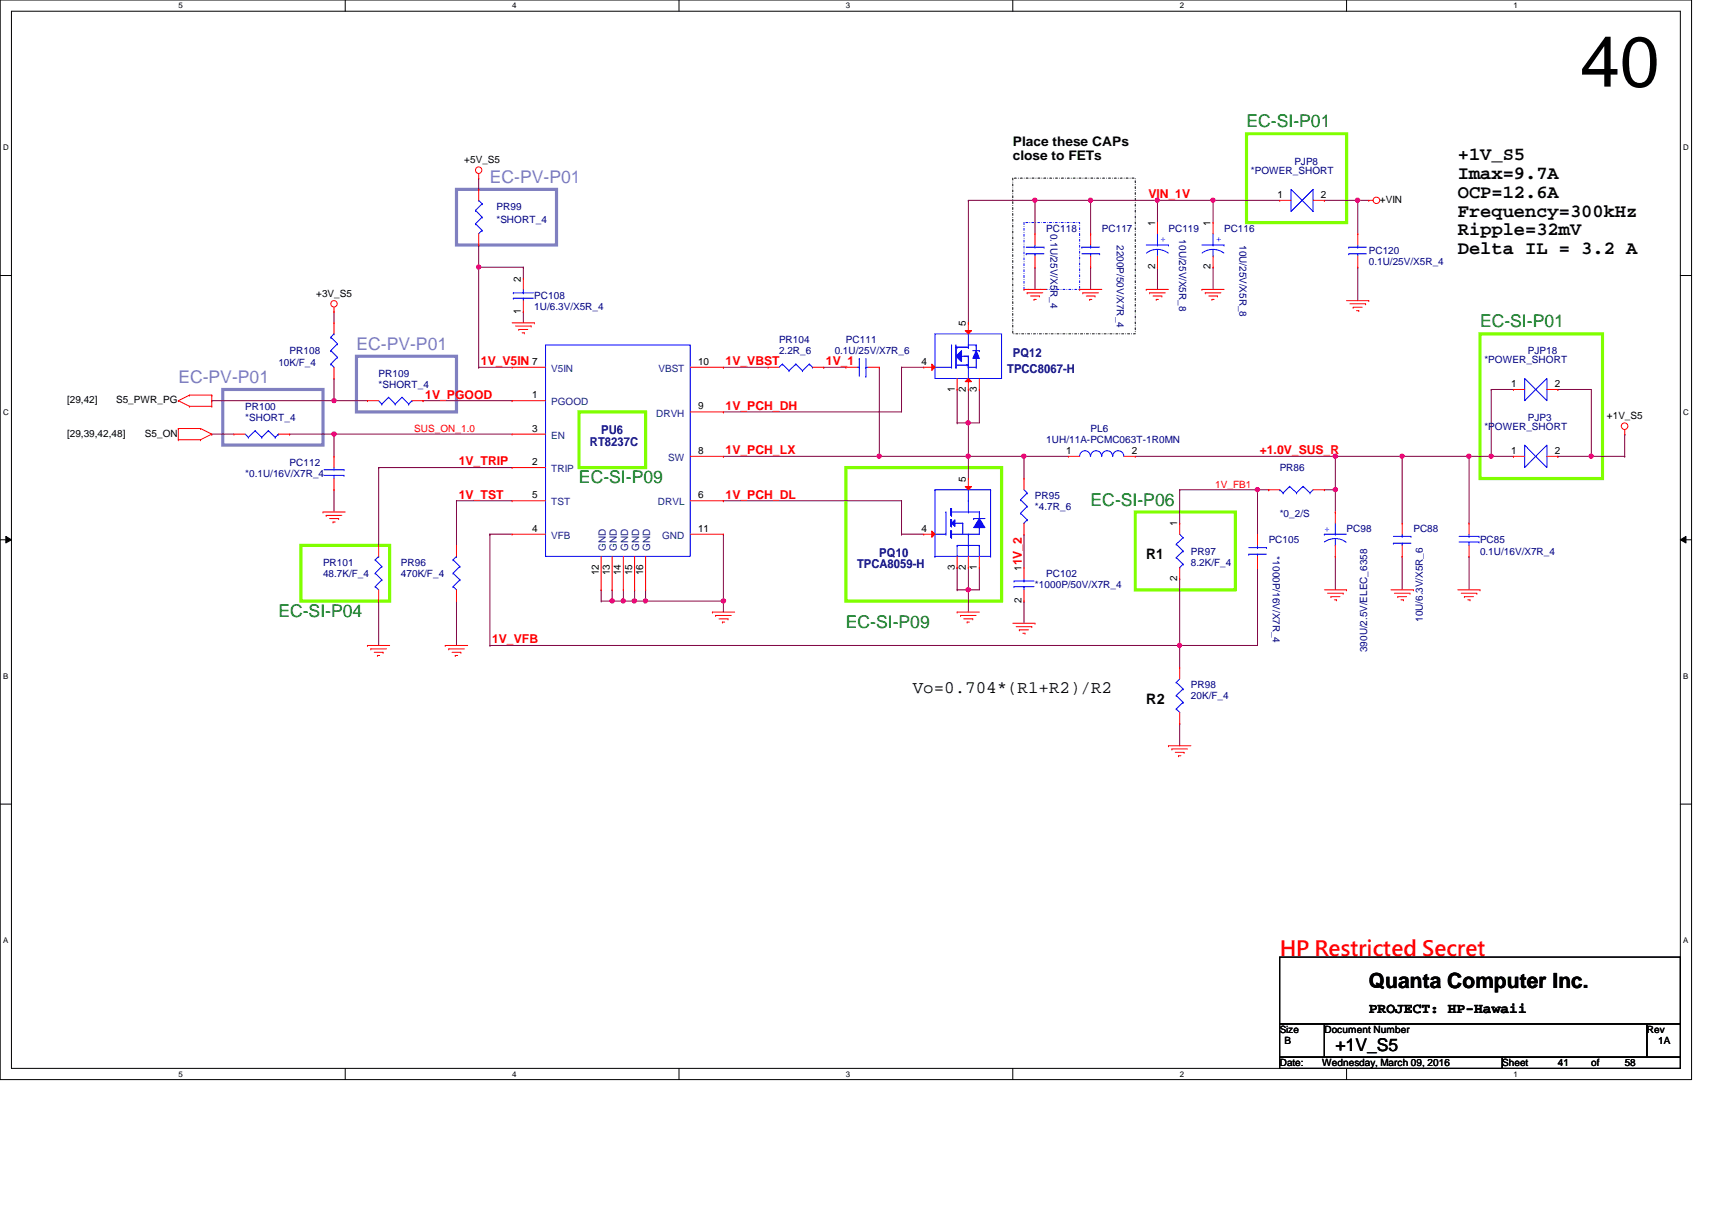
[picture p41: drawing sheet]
<svg xmlns="http://www.w3.org/2000/svg" width="297mm" height="210mm" viewBox="0 0 297 210" stroke-linecap="round" stroke-linejoin="round" font-family="sans-serif">
<defs><g id="words">
<text font-size="12.3" x="274.2" y="15">40</text>
<text font-size="3.6" fill="#f00" x="222" y="165.8">HP Restricted Secret</text>
<text font-size="3.6" x="237.5" y="171.4">Quanta Computer Inc.</text>
<g font-size="3.3">
<text x="252.9" y="27.8">+1V_S5</text>
<text x="252.9" y="31.1">Imax=9.7A</text>
<text x="252.9" y="34.3">OCP=12.6A</text>
<text x="252.9" y="37.6">Frequency=300kHz</text>
<text x="252.9" y="40.9">Ripple=32mV</text>
<text x="252.9" y="44.1">Delta IL = 3.2 A</text>
</g>
<g font-size="3" fill="#008000">
<text x="216.3" y="22.1">EC-SI-P01</text>
<text x="256.8" y="56.8">EC-SI-P01</text>
<text x="100.5" y="83.9">EC-SI-P09</text>
<text x="189.2" y="87.7">EC-SI-P06</text>
<text x="48.3" y="107">EC-SI-P04</text>
<text x="146.8" y="108.9">EC-SI-P09</text>
</g>
<g font-size="3" fill="#8080c0">
<text x="85" y="31.7">EC-PV-P01</text>
<text x="61.8" y="60.7">EC-PV-P01</text>
<text x="30.9" y="66.5">EC-PV-P01</text>
</g>
<g font-size="3">
<text x="158.4" y="120.2">Vo=0.704*(R1+R2)/R2</text>
<text x="231.7" y="182.3">+1V_S5</text>
</g>
<g font-size="2.5">
<text x="198.9" y="96.9">R1</text>
<text x="198.9" y="122">R2</text>
<text x="237.5" y="175.8">PROJECT: HP-Hawaii</text>
</g>
<g font-size="2.3">
<text x="175.7" y="25.3">Place these CAPs</text>
<text x="175.7" y="27.7">close to FETs</text>
</g>
<g font-size="2.1" fill="#f00">
<text x="199.3" y="34.4">VIN_1V</text>
<text x="83.4" y="63.3">1V_V5IN</text>
<text x="125.9" y="63.3">1V_VBST</text>
<text x="143.3" y="63.3">1V_1</text>
<text x="73.8" y="69.1">1V_PGOOD</text>
<text x="125.9" y="71.1">1V_PCH_DH</text>
<text x="79.6" y="80.7">1V_TRIP</text>
<text x="125.9" y="78.8">1V_PCH_LX</text>
<text x="218.6" y="78.8">+1.0V_SUS_R</text>
<text x="79.6" y="86.5">1V_TST</text>
<text x="125.9" y="86.5">1V_PCH_DL</text>
<text x="177.3" y="98.1" transform="rotate(-90 177.3 98.1)">1V_2</text>
<text x="85.4" y="111.6">1V_VFB</text>
</g>
<g font-size="2.1" fill="#000080">
<text x="174.7" y="64.7">TPCC8067-H</text>
<text x="175.7" y="61.8">PQ12</text>
<text x="102.4" y="77.3">RT8237C</text>
<text x="104.3" y="75.4">PU6</text>
<text x="148.7" y="98.5">TPCA8059-H</text>
<text x="152.6" y="96.6">PQ10</text>
</g>
<g font-size="1.7">
<text x="80.6" y="28.3">+5V_S5</text>
<text x="221.7" y="34.3">1</text>
<text x="229.2" y="34.3">2</text>
<text x="239.4" y="35.2">+VIN</text>
<text x="200.4" y="39.2" transform="rotate(-90 200.4 39.2)">1</text>
<text x="210.1" y="39.2" transform="rotate(-90 210.1 39.2)">1</text>
<text x="200.4" y="46.7" transform="rotate(-90 200.4 46.7)">2</text>
<text x="210.1" y="46.7" transform="rotate(-90 210.1 46.7)">2</text>
<text x="54.9" y="51.4">+3V_S5</text>
<text x="90.4" y="48.9" transform="rotate(-90 90.4 48.9)">2</text>
<text x="90.4" y="54.5" transform="rotate(-90 90.4 54.5)">1</text>
<text x="167.6" y="56.6" transform="rotate(-90 167.6 56.6)">5</text>
<text x="92.3" y="63.3">7</text>
<text x="121.1" y="63.3">10</text>
<text x="159.9" y="63.3">4</text>
<text x="11.6" y="70">[29,42]</text>
<text x="20.1" y="70">S5_PWR_PG</text>
<text x="92.3" y="69.1">1</text>
<text x="121.1" y="71">9</text>
<text x="165.6" y="68" transform="rotate(-90 165.6 68)">1</text>
<text x="167.6" y="68" transform="rotate(-90 167.6 68)">2</text>
<text x="169.5" y="68" transform="rotate(-90 169.5 68)">3</text>
<text x="262.2" y="67.1">1</text>
<text x="269.7" y="67.1">2</text>
<text x="11.6" y="75.7">[29,39,42,48]</text>
<text x="25.1" y="75.7">S5_ON</text>
<text x="92.3" y="74.9">3</text>
<text x="278.8" y="72.6">+1V_S5</text>
<text x="92.3" y="80.7">2</text>
<text x="121.1" y="78.7">8</text>
<text x="167.6" y="83.6" transform="rotate(-90 167.6 83.6)">5</text>
<text x="185" y="78.7">1</text>
<text x="196.4" y="78.7">2</text>
<text x="262.2" y="78.7">1</text>
<text x="269.7" y="78.7">2</text>
<text x="92.3" y="86.4">5</text>
<text x="121.1" y="86.4">6</text>
<text x="92.3" y="92.2">4</text>
<text x="121.1" y="92.2">11</text>
<text x="159.9" y="92.2">4</text>
<text x="204.3" y="91.3" transform="rotate(-90 204.3 91.3)">1</text>
<text x="103.9" y="99.8" transform="rotate(-90 103.9 99.8)">12</text>
<text x="105.8" y="99.8" transform="rotate(-90 105.8 99.8)">13</text>
<text x="107.7" y="99.8" transform="rotate(-90 107.7 99.8)">14</text>
<text x="109.7" y="99.8" transform="rotate(-90 109.7 99.8)">15</text>
<text x="111.6" y="99.8" transform="rotate(-90 111.6 99.8)">16</text>
<text x="165.6" y="98.8" transform="rotate(-90 165.6 98.8)">3</text>
<text x="167.6" y="98.8" transform="rotate(-90 167.6 98.8)">2</text>
<text x="169.5" y="98.8" transform="rotate(-90 169.5 98.8)">1</text>
<text x="177.2" y="99.1" transform="rotate(-90 177.2 99.1)">1</text>
<text x="204.3" y="100.8" transform="rotate(-90 204.3 100.8)">2</text>
<text x="177.2" y="104.6" transform="rotate(-90 177.2 104.6)">2</text>
<text x="222" y="179.2">Size</text>
<text x="229.8" y="179.2">Document Number</text>
<text x="285.7" y="179.2">Rev</text>
<text x="222" y="185">Date:</text>
<text x="222.8" y="181.1">B</text>
<text x="229.4" y="185">Wednesday, March 09, 2016</text>
<text x="260.6" y="185">Sheet</text>
<text x="270.3" y="185">41</text>
<text x="276.1" y="185">of</text>
<text x="281.9" y="185">58</text>
<text x="287.7" y="181.1">1A</text>
</g>
<g font-size="1.7" fill="#000080">
<text x="224.6" y="28.7">PJP8</text>
<text x="217" y="30.2">*POWER_SHORT</text>
<text x="86.1" y="36.4">PR99</text>
<text x="86.1" y="38.7">*SHORT_4</text>
<text x="181.5" y="40.2">PC118</text>
<text x="182.2" y="40.6" transform="rotate(90 182.2 40.6)">0.1U/25V/X5R_4</text>
<text x="191.2" y="40.2">PC117</text>
<text x="202.7" y="40.2">PC119</text>
<text x="204.6" y="41.5" transform="rotate(90 204.6 41.5)">10U/25V/X5R_8</text>
<text x="212.4" y="40.2">PC116</text>
<text x="193.8" y="42.5" transform="rotate(90 193.8 42.5)">2200P/50V/X7R_4</text>
<text x="215.1" y="42.5" transform="rotate(90 215.1 42.5)">10U/25V/X5R_8</text>
<text x="237.5" y="44.1">PC120</text>
<text x="237.5" y="46">0.1U/25V/X5R_4</text>
<text x="92.7" y="51.8">PC108</text>
<text x="92.7" y="53.8">1U/6.3V/X5R_4</text>
<text x="135.2" y="59.5">PR104</text>
<text x="146.8" y="59.5">PC111</text>
<text x="48.3" y="63.4">10K/F_4</text>
<text x="50.2" y="61.5">PR108</text>
<text x="65.7" y="65.3">PR109</text>
<text x="135.2" y="61.5">2.2R_6</text>
<text x="144.8" y="61.5">0.1U/25V/X7R_6</text>
<text x="257.6" y="63">*POWER_SHORT</text>
<text x="265.1" y="61.5">PJP18</text>
<text x="42.5" y="71.1">PR100</text>
<text x="65.7" y="67.3">*SHORT_4</text>
<text x="42.5" y="73.1">*SHORT_4</text>
<text x="181.5" y="76.9">1UH/11A-PCMC063T-1R0MN</text>
<text x="189.2" y="75">PL6</text>
<text x="257.6" y="74.6">*POWER_SHORT</text>
<text x="265.1" y="73.1">PJP3</text>
<text x="42.5" y="82.7">*0.1U/16V/X7R_4</text>
<text x="50.2" y="80.8">PC112</text>
<text x="222" y="81.7">PR86</text>
<text x="179.6" y="86.6">PR95</text>
<text x="179.6" y="88.5">*4.7R_6</text>
<text x="222" y="89.7">*0_2/S</text>
<text x="220.1" y="94.3">PC105</text>
<text x="233.6" y="92.4">PC98</text>
<text x="245.2" y="92.4">PC88</text>
<text x="256.8" y="94.3">PC85</text>
<text x="56" y="98.1">PR101</text>
<text x="56" y="100.1">48.7K/F_4</text>
<text x="69.6" y="98.1">PR96</text>
<text x="69.6" y="100.1">470K/F_4</text>
<text x="181.5" y="100.1">PC102</text>
<text x="206.6" y="96.2">PR97</text>
<text x="206.6" y="98.1">8.2K/F_4</text>
<text x="220.8" y="96.5" transform="rotate(90 220.8 96.5)">*1000P/16V/X7R_4</text>
<text x="256.8" y="96.2">0.1U/16V/X7R_4</text>
<text x="179.6" y="102">*1000P/50V/X7R_4</text>
<text x="246.8" y="107.9" transform="rotate(-90 246.8 107.9)">10U/6.3V/X5R_6</text>
<text x="237.2" y="113.2" transform="rotate(-90 237.2 113.2)">390U/2.5V/ELEC_6358</text>
<text x="206.6" y="119.4">PR98</text>
<text x="206.6" y="121.3">20K/F_4</text>
</g>
<g font-size="1.7" fill="#00f">
<text x="201.4" y="42">+</text>
<text x="211" y="42">+</text>
<text x="229.8" y="92.3">+</text>
</g>
<g font-size="1.7" fill="#004080">
<text x="95.6" y="64.5">V5IN</text>
<text x="114.3" y="64.5">VBST</text>
<text x="95.6" y="70.3">PGOOD</text>
<text x="95.6" y="76.1">EN</text>
<text x="113.8" y="72.3">DRVH</text>
<text x="95.6" y="81.9">TRIP</text>
<text x="115.9" y="80">SW</text>
<text x="95.6" y="87.7">TST</text>
<text x="114.1" y="87.7">DRVL</text>
<text x="95.6" y="93.5">VFB</text>
<text x="105.1" y="95.5" transform="rotate(-90 105.1 95.5)">GND</text>
<text x="107" y="95.5" transform="rotate(-90 107 95.5)">GND</text>
<text x="109" y="95.5" transform="rotate(-90 109 95.5)">GND</text>
<text x="110.9" y="95.5" transform="rotate(-90 110.9 95.5)">GND</text>
<text x="112.8" y="95.5" transform="rotate(-90 112.8 95.5)">GND</text>
<text x="114.9" y="93.5">GND</text>
</g>
<g font-size="1.7" fill="#f00">
<text x="71.9" y="74.9">SUS_ON_1.0</text>
<text x="210.9" y="84.6">1V_FB1</text>
</g>
<g font-size="1.4">
<text x="30.9" y="1.4">5</text>
<text x="88.9" y="1.4">4</text>
<text x="146.8" y="1.4">3</text>
<text x="204.7" y="1.4">2</text>
<text x="262.6" y="1.4">1</text>
<text x=".5" y="26.1">D</text>
<text x="292.1" y="26.1">D</text>
<text x=".5" y="71.9">C</text>
<text x="292.1" y="71.9">C</text>
<text x=".5" y="117.8">B</text>
<text x="292.1" y="117.8">B</text>
<text x=".5" y="163.6">A</text>
<text x="292.1" y="163.6">A</text>
<text x="30.9" y="186.8">5</text>
<text x="88.9" y="186.8">4</text>
<text x="146.8" y="186.8">3</text>
<text x="204.7" y="186.8">2</text>
<text x="262.6" y="186.8">1</text>
</g>
</g></defs>
<path d="M0 0h293.5v187.3h-293.5zM2 1.9h289.5v183.4h-289.5z" fill="none" stroke="#000" stroke-width=".17"/>
<g fill="#fff">
<path d="M30.9 .2h.8v1.5h-.8z"/>
<path d="M30.9 185.5h.8v1.6h-.8z"/>
</g>
<path d="M59.9 0v1.9M59.9 185.3v2" fill="none" stroke="#000" stroke-width=".17"/>
<g fill="#fff">
<path d="M88.9 .2h.7v1.5h-.7z"/>
<path d="M88.9 185.5h.7v1.6h-.7z"/>
</g>
<path d="M117.8 0v1.9M117.8 185.3v2" fill="none" stroke="#000" stroke-width=".17"/>
<g fill="#fff">
<path d="M146.8 .2h.7v1.5h-.7z"/>
<path d="M146.8 185.5h.7v1.6h-.7z"/>
</g>
<path d="M175.7 0v1.9M175.7 185.3v2" fill="none" stroke="#000" stroke-width=".17"/>
<g fill="#fff">
<path d="M204.7 .2h.7v1.5h-.7z"/>
<path d="M204.7 185.5h.7v1.6h-.7z"/>
</g>
<path d="M233.6 0v1.9M233.6 185.3v2" fill="none" stroke="#000" stroke-width=".17"/>
<g fill="#fff">
<path d="M262.6 .2h.8v1.5h-.8z"/>
<path d="M262.6 185.5h.8v1.6h-.8z"/>
<path d="M.5 24.8h1v1.6h-1z"/>
<path d="M292.1 24.8h.9v1.6h-.9z"/>
<path d="M.5 70.7h1v1.5h-1z"/>
<path d="M292.1 70.7h.9v1.5h-.9z"/>
</g>
<path d="M0 47.8h2M291.5 47.8h2" fill="none" stroke="#000" stroke-width=".17"/>
<g fill="#fff">
<path d="M.5 116.5h.9v1.6h-.9z"/>
<path d="M292.1 116.5h.8v1.6h-.8z"/>
</g>
<path d="M0 93.6h2M1 93l1 .6-1 .6zM291.5 93.6l1-.6v1.2zM291.5 93.6h2" fill="none" stroke="#000" stroke-width=".17"/>
<path d="M1 93l1 .6-1 .6zM291.5 93.6l1-.6v1.2z" fill="#000"/>
<g fill="#fff">
<path d="M.5 162.4h.9v1.5h-.9z"/>
<path d="M292.1 162.4h.8v1.5h-.8z"/>
</g>
<path d="M0 139.5h2M291.5 139.5h2" fill="none" stroke="#000" stroke-width=".17"/>
<path d="M175.7 30.9h21.3v27h-21.3z" fill="none" stroke="#000" stroke-width=".17" stroke-dasharray=".3 .3 0 .3"/>
<path d="M177.7 38.6h9.6v11.6h-9.6z" fill="none" stroke="#00f" stroke-width=".17" stroke-dasharray=".3 .3 0 .3"/>
<path d="M216.3 23.2h17.3v15.4h-17.3zM256.8 57.9h21.2v25.1h-21.2zM100.5 71.5h11.5v9.6h-11.5zM52.2 94.6h15.4v9.7h-15.4zM146.8 81.1h27v23.2h-27zM197 88.8h17.3v13.5h-17.3z" fill="none" stroke="#80ff00" stroke-width=".55"/>
<path d="M79.2 32.9h17.4v9.6h-17.4zM38.6 67.6h17.4v9.6h-17.4zM61.8 61.8h17.4v9.7h-17.4z" fill="none" stroke="#8080c0" stroke-width=".55"/>
<path d="M125.5 63.7h.1M125.5 63.7h7.8M168 79.2h.1M168 79.2v3.8M270.3 79.2h.1M270.3 79.2h5.8M125.5 92.7h.1M125.5 92.7v11.6h-13.5M112 104.3h.1" fill="none" stroke="#800040" stroke-width=".17"/>
<circle cx="125.5" cy="104.2" r=".37" fill="#f0f"/>
<circle cx="125.5" cy="104.2" r=".37" fill="none" stroke="#f0f" stroke-width=".17"/>
<path d="M104.3 102.3h.1M104.3 104.3h.1M104.3 102.3v2M104.3 104.3h1.9M125.5 104.3h.1M125.5 104.3v1.9" fill="none" stroke="#800040" stroke-width=".17"/>
<circle cx="106.2" cy="104.2" r=".37" fill="#f0f"/>
<circle cx="106.2" cy="104.2" r=".37" fill="none" stroke="#f0f" stroke-width=".17"/>
<path d="M106.2 102.3h.1M106.2 104.3h.1M106.2 102.3v2M108.2 102.3h.1M108.2 102.3v2h-2M110.1 104.3h.1M110.1 104.3h1.9" fill="none" stroke="#800040" stroke-width=".17"/>
<circle cx="112" cy="104.2" r=".37" fill="#f0f"/>
<circle cx="112" cy="104.2" r=".37" fill="none" stroke="#f0f" stroke-width=".17"/>
<circle cx="110.1" cy="104.2" r=".37" fill="#f0f"/>
<circle cx="110.1" cy="104.2" r=".37" fill="none" stroke="#f0f" stroke-width=".17"/>
<g fill="none" stroke="#800040" stroke-width=".17">
<path d="M83.1 30.9h.1M83.1 30.9v2M83.1 42.5h.1M83.1 46.4h.1M83.1 42.5v21.2M90.8 54.1h.1M90.8 54.1v1.9M125.5 71.5h.1M125.5 71.5h30.9M110.1 102.3h.1M110.1 102.3v2M112 102.3h.1"/>
<path d="M112 102.3v2M204.7 112h.1M204.7 112v3.8"/>
</g>
<circle cx="83" cy="46.3" r=".37" fill="#f0f"/>
<circle cx="83" cy="46.3" r=".37" fill="none" stroke="#f0f" stroke-width=".17"/>
<path d="M197 79.2h34.7M231.7 79.2h.1M125.5 86.9h.1M125.5 86.9h30.9M156.4 86.9h.1M156.4 92.7h.1M156.4 86.9v5.8M156.4 92.7h3.9" fill="none" stroke="#800040" stroke-width=".17"/>
<circle cx="231.7" cy="79.1" r=".37" fill="#f0f"/>
<circle cx="231.7" cy="79.1" r=".37" fill="none" stroke="#f0f" stroke-width=".17"/>
<path d="M90.8 46.4h.1M90.8 46.4v1.9M125.5 79.2h.1M125.5 79.2h42.5M152.6 79.2h.1M218.2 98.5h.1M218.2 98.5v13.5M204.7 100.4h.1M204.7 100.4v11.6M204.7 125.5h.1M204.7 125.5v3.9" fill="none" stroke="#800040" stroke-width=".17"/>
<circle cx="152.5" cy="79.1" r=".37" fill="#f0f"/>
<circle cx="152.5" cy="79.1" r=".37" fill="none" stroke="#f0f" stroke-width=".17"/>
<path d="M36.7 75.3h.1M36.7 75.3h3.9M50.2 75.3h.1M50.2 75.3h38.7M58 75.3h.1M152.6 63.7h.1M152.6 63.7v15.5M58 85h.1M58 85v3.8" fill="none" stroke="#800040" stroke-width=".17"/>
<circle cx="58" cy="75.3" r=".37" fill="#f0f"/>
<circle cx="58" cy="75.3" r=".37" fill="none" stroke="#f0f" stroke-width=".17"/>
<path d="M58 75.3h.1M58 75.3v3.9M156.4 63.7h.1M156.4 63.7h3.9M177.7 79.2h.1M177.7 79.2h7.7" fill="none" stroke="#800040" stroke-width=".17"/>
<circle cx="177.6" cy="79.1" r=".37" fill="#f0f"/>
<circle cx="177.6" cy="79.1" r=".37" fill="none" stroke="#f0f" stroke-width=".17"/>
<path d="M166.1 98.5h.1M166.1 98.5v3.8M168 102.3h.1M168 102.3v3.9M168 102.3h1.9" fill="none" stroke="#800040" stroke-width=".17"/>
<circle cx="168" cy="102.3" r=".37" fill="#f0f"/>
<circle cx="168" cy="102.3" r=".37" fill="none" stroke="#f0f" stroke-width=".17"/>
<path d="M166.1 67.6h.1M166.1 67.6v5.8M168 73.4h.1M168 67.6h.1M168 67.6v11.6M169.9 67.6h.1M169.9 67.6v5.8h-1.9M281.9 75.3h.1M281.9 75.3v3.9M169.9 98.5h.1M169.9 98.5v3.8" fill="none" stroke="#800040" stroke-width=".17"/>
<circle cx="168" cy="73.3" r=".37" fill="#f0f"/>
<circle cx="168" cy="73.3" r=".37" fill="none" stroke="#f0f" stroke-width=".17"/>
<g fill="none" stroke="#800040" stroke-width=".17">
<path d="M168 34.8h.1M168 34.8h21.2M179.6 34.8h.1M179.6 34.8v5.8M189.2 34.8h.1M189.2 34.8v5.8M200.8 34.8h.1M200.8 34.8h9.7M200.8 34.8v3.8M210.5 34.8h.1M210.5 34.8v3.8M235.6 34.8h.1"/>
<path d="M235.6 34.8h1.9M83.1 46.4h.1M83.1 46.4h7.7M156.4 63.7h.1M156.4 63.7v7.8M166.1 73.4h.1M166.1 73.4h1.9M65.7 81.1h.1M65.7 81.1v13.5M79.2 86.9h.1M79.2 86.9v7.7M168 98.5h.1"/>
<path d="M168 98.5v3.8h-1.9M65.7 104.3h.1M65.7 104.3v7.7M79.2 104.3h.1M79.2 104.3v7.7M166.1 102.3h.1M204.7 112h.1M204.7 112h13.5"/>
</g>
<circle cx="189.2" cy="34.7" r=".37" fill="#f0f"/>
<circle cx="189.2" cy="34.7" r=".37" fill="none" stroke="#f0f" stroke-width=".17"/>
<circle cx="179.5" cy="34.7" r=".37" fill="#f0f"/>
<circle cx="179.5" cy="34.7" r=".37" fill="none" stroke="#f0f" stroke-width=".17"/>
<path d="M210.5 34.8h.1M210.5 34.8h11.5M179.6 46.4h.1M179.6 46.4v3.8M189.2 46.4h.1M189.2 46.4v3.8" fill="none" stroke="#800040" stroke-width=".17"/>
<circle cx="210.4" cy="34.7" r=".37" fill="#f0f"/>
<circle cx="210.4" cy="34.7" r=".37" fill="none" stroke="#f0f" stroke-width=".17"/>
<path d="M189.2 34.8h.1M189.2 34.8h11.6" fill="none" stroke="#800040" stroke-width=".17"/>
<circle cx="200.8" cy="34.7" r=".37" fill="#f0f"/>
<circle cx="200.8" cy="34.7" r=".37" fill="none" stroke="#f0f" stroke-width=".17"/>
<path d="M177.7 79.2h.1M177.7 79.2v3.8M254.9 79.2h3.8M258.7 79.2h.1" fill="none" stroke="#800040" stroke-width=".17"/>
<circle cx="254.9" cy="79.1" r=".37" fill="#f0f"/>
<circle cx="254.9" cy="79.1" r=".37" fill="none" stroke="#f0f" stroke-width=".17"/>
<circle cx="258.7" cy="79.1" r=".37" fill="#f0f"/>
<circle cx="258.7" cy="79.1" r=".37" fill="none" stroke="#f0f" stroke-width=".17"/>
<g fill="none" stroke="#800040" stroke-width=".17">
<path d="M168 34.8h.1M168 34.8v21.2M200.8 46.4h.1M200.8 46.4v3.8M210.5 46.4h.1M210.5 46.4v3.8M231.7 79.2h.1M231.7 79.2h11.6M243.3 79.2h.1M243.3 79.2v11.6M254.9 79.2h.1M254.9 79.2v11.6"/>
<path d="M231.7 96.5h.1M231.7 96.5v5.8M243.3 96.5h.1M243.3 96.5v5.8M254.9 96.5h.1M254.9 96.5v5.8M177.7 104.3h.1M177.7 104.3v3.8"/>
</g>
<circle cx="243.3" cy="79.1" r=".37" fill="#f0f"/>
<circle cx="243.3" cy="79.1" r=".37" fill="none" stroke="#f0f" stroke-width=".17"/>
<path d="M231.7 79.2v5.8M231.7 85h.1" fill="none" stroke="#800040" stroke-width=".17"/>
<circle cx="231.7" cy="84.9" r=".37" fill="#f0f"/>
<circle cx="231.7" cy="84.9" r=".37" fill="none" stroke="#f0f" stroke-width=".17"/>
<path d="M108.2 104.3h.1M108.2 104.3h1.9" fill="none" stroke="#800040" stroke-width=".17"/>
<circle cx="108.1" cy="104.2" r=".37" fill="#f0f"/>
<circle cx="108.1" cy="104.2" r=".37" fill="none" stroke="#f0f" stroke-width=".17"/>
<path d="M58 54.1h.1M58 54.1v1.9M36.7 69.5h.1M36.7 69.5h27.1M58 69.5h.1M58 65.7h.1M58 65.7v3.8M243.3 79.2h.1M243.3 79.2h11.6M85 92.7h.1M85 92.7v19.3" fill="none" stroke="#800040" stroke-width=".17"/>
<circle cx="58" cy="69.5" r=".37" fill="#f0f"/>
<circle cx="58" cy="69.5" r=".37" fill="none" stroke="#f0f" stroke-width=".17"/>
<path d="M235.6 34.8h.1M235.6 34.8v5.8M235.6 46.4h.1M235.6 46.4v5.8" fill="none" stroke="#800040" stroke-width=".17"/>
<circle cx="235.5" cy="34.7" r=".37" fill="#f0f"/>
<circle cx="235.5" cy="34.7" r=".37" fill="none" stroke="#f0f" stroke-width=".17"/>
<path d="M229.8 34.8h.1M229.8 34.8h5.8M168 79.2h.1M168 79.2h9.7" fill="none" stroke="#800040" stroke-width=".17"/>
<circle cx="168" cy="79.1" r=".37" fill="#f0f"/>
<circle cx="168" cy="79.1" r=".37" fill="none" stroke="#f0f" stroke-width=".17"/>
<path d="M85 112h.1M85 112h119.7" fill="none" stroke="#800040" stroke-width=".17"/>
<circle cx="204.6" cy="111.9" r=".37" fill="#f0f"/>
<circle cx="204.6" cy="111.9" r=".37" fill="none" stroke="#f0f" stroke-width=".17"/>
<g fill="none" stroke="#800040" stroke-width=".17">
<path d="M73.4 69.5h.1M73.4 69.5h15.5M83.1 63.7h.1M83.1 63.7h5.8M142.9 63.7h.1M142.9 63.7h3.9M65.7 81.1h.1M65.7 81.1h23.2M79.2 86.9h.1M79.2 86.9h9.7M85 92.7h.1M85 92.7h3.9"/>
<path d="M177.7 92.7h.1M177.7 92.7v5.8M204.7 85h.1M204.7 85v5.8M204.7 85h13.5M218.2 85h.1M218.2 85v7.7"/>
</g>
<circle cx="218.2" cy="84.9" r=".37" fill="#f0f"/>
<circle cx="218.2" cy="84.9" r=".37" fill="none" stroke="#f0f" stroke-width=".17"/>
<g fill="none" stroke="#800040" stroke-width=".17">
<path d="M258.7 67.6h.1M258.7 79.2h.1M258.7 67.6h3.9M258.7 67.6v11.6M258.7 79.2h3.9M262.6 79.2h.1M270.3 67.6h.1M270.3 67.6h5.8v11.6M276.1 79.2h.1M218.2 85h1.9M220.1 85h.1M229.8 85h1.9"/>
<path d="M231.7 85h.1M231.7 88.8h.1M231.7 85v3.8"/>
</g>
<circle cx="276.1" cy="79.1" r=".37" fill="#f0f"/>
<circle cx="276.1" cy="79.1" r=".37" fill="none" stroke="#f0f" stroke-width=".17"/>
<path d="M276.1 79.2h5.8M281.9 79.2h.1" fill="none" stroke="#800040" stroke-width=".17"/>
<g fill="none" stroke="#f00" stroke-width=".17">
<path d="M83.1 30.9h.1M83.1 30.1v.8M200.8 38.6h.1M200.8 38.6v2M210.5 38.6h.1M210.5 38.6v2M222 34.8h.1M222 34.8h2M227.8 34.8h2M229.8 34.8h.1M237.5 34.8h.1M237.5 34.8h.7"/>
<path d="M58 54.1h.1M58 56h.1M58 53.3v.8M58 56v1.9M88.9 56h3.8M89.4 56.6h2.8M90 57.1h.1M90 57.1h1.6M90.6 57.7h.4M90.8 54.1h.1M90.8 48.3h.1M90.8 48.3v1.9"/>
<path d="M90.8 52.2v1.9M91 57.7h.1M92.2 56.6h.1M92.7 56h.1M177.7 50.2h.1M177.7 50.2h3.8M178.2 50.8h.1M178.2 50.8h2.7M178.8 51.4h1.5M179.4 51.9h.1M179.4 51.9h.4M180.3 51.4h.1"/>
<path d="M187.3 50.2h.1M187.3 50.2h3.9M187.9 50.8h.1M187.9 50.8h2.7M188.5 51.4h1.5M189.1 51.9h.1M189.1 51.9h.3M189.2 40.6h.1M189.2 46.4h.1M189.2 40.6v1.9M189.2 44.4v2M190 51.4h.1"/>
<path d="M198.9 50.2h.1M198.9 50.2h3.8M199.5 50.8h.1M199.5 50.8h2.7M200.1 51.4h1.5M200.6 51.9h.1M200.6 51.9h.4M200.8 46.4h.1M200.8 44.4v2M201.6 51.4h.1M208.5 50.2h.1M208.5 50.2h3.9"/>
<path d="M209.1 50.8h.1M209.1 50.8h2.7M209.7 51.4h1.5M210.3 51.9h.1M210.3 51.9h.3M210.5 46.4h.1M210.5 44.4v2M211.2 51.4h.1M233.6 52.2h3.9M234.2 52.7h2.7M234.8 53.3h.1M234.8 53.3h1.5"/>
<path d="M235.4 53.9h.4M235.6 46.4h.1M235.6 40.6h.1M235.6 40.6v1.9M235.6 44.4v2M235.8 53.9h.1M236.9 52.7h.1M237.5 52.2h.1M30.9 76.3h.1M30.9 74.3h.1M30.9 69.5h.1M30.9 76.3h3.9"/>
<path d="M30.9 74.3v2M30.9 74.3h3.9M30.9 69.5l2 1M32.9 68.5h.1M32.9 70.5h.1M32.9 68.5l-2 1M32.9 68.5h3.8M32.9 70.5h3.8M34.8 76.3h.1M34.8 74.3h.1M34.8 74.3l1.9 1M36.7 75.3h.1"/>
<path d="M36.7 68.5h.1M36.7 70.5h.1M36.7 75.3l-1.9 1M36.7 68.5v2M40.6 75.3h.1M40.6 75.3h1.9M48.3 75.3h1.9M50.2 75.3h.1M58 65.7h.1M58 63.7v2M63.8 69.5h.1M63.8 69.5h1.9"/>
<path d="M71.5 69.5h1.9M73.4 69.5h.1M88.9 63.7h.1M88.9 75.3h.1M88.9 69.5h.1M88.9 63.7h5.8M88.9 75.3h5.8M88.9 69.5h5.8M119.8 63.7h5.7M119.8 71.5h5.7M119.8 79.2h5.7M125.5 63.7h.1"/>
<path d="M125.5 71.5h.1M125.5 79.2h.1M185.4 79.2h.1M185.4 79.2h1.9M195 79.2h2M197 79.2h.1M281.9 75.3h.1M281.9 74.5v.8M56 88.8h.1M56 88.8h3.9M56.6 89.4h.1M56.6 89.4h2.7"/>
<path d="M57.2 90h1.6M57.8 90.6h.1M57.8 90.6h.4M58.8 90h.1M65.7 94.6h.1M65.7 94.6v1.9M79.2 94.6h.1M79.2 94.6v1.9M88.9 81.1h.1M88.9 86.9h.1M88.9 92.7h.1M88.9 81.1h5.8"/>
<path d="M88.9 86.9h5.8M88.9 92.7h5.8M104.3 96.5v5.8M106.2 96.5v5.8M108.2 96.5v5.8M110.1 96.5v5.8M112 96.5v5.8M119.8 86.9h5.7M119.8 92.7h5.7M125.5 86.9h.1M125.5 92.7h.1M177.7 98.5h.1"/>
<path d="M177.7 98.5v1.9M204.7 90.8h.1M204.7 90.8v1.9M204.7 98.5v1.9M220.1 85h.1M220.1 85h1.9M227.8 85h2M229.8 85h.1M231.7 88.8h.1M231.7 96.5h.1M231.7 88.8v2M231.7 94.6v1.9"/>
<path d="M243.3 90.8h.1M243.3 96.5h.1M243.3 90.8v1.9M243.3 94.6v1.9M254.9 90.8h.1M254.9 96.5h.1M254.9 90.8v1.9M254.9 94.6v1.9M63.8 112h.1M63.8 112h3.8M64.3 112.6h.1M64.3 112.6h2.8"/>
<path d="M64.9 113.2h1.6M65.5 113.7h.1M65.5 113.7h.4M65.7 104.3h.1M65.7 102.3v2M66.5 113.2h.1M77.3 112h.1M77.3 112h3.8M77.8 112.6h.1M77.8 112.6h2.8M78.4 113.2h1.6M79 113.7h.1"/>
<path d="M79 113.7h.4M79.2 104.3h.1M79.2 102.3v2M80 113.2h.1M104.3 102.3h.1M106.2 102.3h.1M108.2 102.3h.1M110.1 102.3h.1M112 102.3h.1M123.6 106.2h.1M123.6 106.2h3.9M124.2 106.8h.1"/>
<path d="M124.2 106.8h2.7M124.8 107.4h1.5M125.3 107.9h.1M125.3 107.9h.4M126.3 107.4h.1M166.1 106.2h.1M166.1 106.2h3.8M166.7 106.8h.1M166.7 106.8h2.7M167.2 107.4h1.6M167.8 107.9h.1M167.8 107.9h.4"/>
<path d="M168.8 107.4h.1M175.7 108.1h3.9M176.3 108.7h2.7M176.9 109.3h.1M176.9 109.3h1.5M177.5 109.9h.3M177.7 104.3h.1M177.7 102.3v2M177.8 109.9h.1M179 108.7h.1M179.6 108.1h.1M204.7 115.8h.1"/>
<path d="M204.7 100.4h.1M204.7 115.8v2M229.8 102.3h3.8M230.3 102.9h2.7M230.9 103.5h.1M230.9 103.5h1.6M231.5 104.1h.4M231.9 104.1h.1M233 102.9h.1M233.6 102.3h.1M241.3 102.3h3.9M241.9 102.9h2.7"/>
<path d="M242.5 103.5h.1M242.5 103.5h1.5M243.1 104.1h.4M243.5 104.1h.1M244.6 102.9h.1M245.2 102.3h.1M252.9 102.3h3.9M253.5 102.9h2.7M254.1 103.5h.1M254.1 103.5h1.5M254.7 104.1h.4M255.1 104.1h.1"/>
<path d="M256.2 102.9h.1M256.8 102.3h.1M202.7 129.4h.1M202.7 129.4h3.9M203.3 129.9h.1M203.3 129.9h2.7M203.9 130.5h1.5M204.5 131.1h.1M204.5 131.1h.4M204.7 125.5h.1M204.7 123.6v1.9M205.4 130.5h.1"/>
<circle cx="83" cy="29.5" r=".56"/>
<circle cx="238.8" cy="34.8" r=".56"/>
<circle cx="57.9" cy="52.7" r=".56"/>
<circle cx="281.9" cy="73.9" r=".57"/>
</g>
<path d="M222 166h69.5v11.6h-69.5zM222 177.6h7.8v5.8h-7.8zM229.8 177.6h55.9v5.8h-55.9zM285.7 177.6h5.8v5.8h-5.8zM222 183.4h38.6v1.9h-38.6zM260.6 183.4h30.9v1.9h-30.9z" fill="none" stroke="#000" stroke-width=".17"/>
<g fill="none" stroke="#00f" stroke-width=".17">
<path d="M224 32.9l1.9 1.9-1.9 1.9zM225.9 34.8l1.9-1.9v3.8zM57.4 58.5h.1M57.4 58.5l1.1 1.1M58 57.9h.1M58 57.9l-.6 .6M58.5 59.6h.1M58.5 59.6l-1.1 1.2M89.1 50.8h.1M89.1 51.7h.1M89.1 50.8h3.4M89.1 51.7h3.4"/>
<path d="M90.8 51.7h.1M90.8 50.8h.1M90.8 50.2v.6M90.8 51.7v.5M94.7 59.9h25.1v36.6h-25.1zM187.7 42.9h.1M187.7 44h3.1M187.7 42.9h3.1M189.2 42.9h.1M189.2 44h.1M189.2 42.5v.4M189.2 44v.4"/>
<path d="M190.8 44h.1M198.9 42.5h3.8M200.8 44.4h.1M200.8 42.5h.1M200.8 43.3l1.2 .2 .7 .4M200.8 43.3l-.8 .1-1.1 .5M200.8 40.6v1.9M200.8 43.3v1.1M202.7 42.5h.1M208.5 42.5h3.9M210.5 44.4h.1M210.5 42.5h.1"/>
<path d="M210.5 43.3l1.1 .2 .7 .4M210.5 43.3l-.9 .1-1 .5M210.5 40.6v1.9M210.5 43.3v1.1M212.4 42.5h.1M234 42.9h.1M234 44h.1M234 44h3.1M234 42.9h3.1M235.6 44h.1M235.6 42.9h.1M235.6 42.5v.4"/>
<path d="M235.6 44v.4M42.5 75.3l.6 .6M43.1 75.9h.1M44.3 74.7h.1M44.3 74.7l-1.2 1.2M44.3 74.7l1.1 1.2M45.4 75.9h.1M46.6 74.7h.1M46.6 74.7l-1.2 1.2M46.6 74.7l1.1 1.2M47.7 75.9h.1M48.3 75.3h.1"/>
<path d="M48.3 75.3l-.6 .6M57.4 63.2h.1M57.4 60.8h.1M57.4 63.2l.6 .5M57.4 60.8l1.1 1.2M58.5 62h.1M58.5 62l-1.1 1.2M65.7 69.5l.5 .6M66.2 70.1h.1M67.4 68.9h.1M67.4 68.9l-1.2 1.2M67.4 68.9l1.2 1.2"/>
<path d="M68.6 70.1h.1M69.8 68.9h.1M69.8 68.9l-1.2 1.2M69.8 68.9l1.1 1.2M70.9 70.1h.1M71.5 69.5h.1M71.5 69.5l-.6 .6M187.3 79.2a.93 .93 0 0 1 1-1 .93 .93 0 0 1 .9 1M189.2 79.2a.95 .95 0 0 1 1-1 .95 .95 0 0 1 .9 1M191.2 79.2a.93 .93 0 0 1 .9-1 .93 .93 0 0 1 .9 1M193.1 79.2a.95 .95 0 0 1 .9-1 .95 .95 0 0 1 1 1M65.1 99.4h.1"/>
<path d="M65.1 97.1h.1M65.1 99.4l1.1 1.2M65.1 97.1l1.1 1.2M65.7 96.5h.1M65.7 96.5l-.6 .6M66.2 98.3h.1M66.2 98.3l-1.1 1.1M78.6 99.4h.1M78.6 97.1h.1M78.6 99.4l1.2 1.2M78.6 97.1l1.2 1.2M79.2 96.5h.1"/>
<path d="M79.2 96.5l-.6 .6M79.8 98.3h.1M79.8 98.3l-1.2 1.1M204.1 94.4h.1M204.1 96.7h.1M204.1 94.4l1.2 1.2M204.1 96.7l1.2 1.2M204.7 98.5h.1M204.7 92.7l.6 .6M205.3 93.3h.1M205.3 95.6h.1M205.3 97.9h.1"/>
<path d="M205.3 93.3l-1.2 1.1M205.3 95.6l-1.2 1.1M205.3 97.9l-.6 .6M222 85h.1M222 85l.6 .5M222.6 85.5h.1M223.8 84.4h.1M223.8 84.4l1.2 1.1M223.8 84.4l-1.2 1.1M225 85.5h.1M226.1 84.4h.1M226.1 84.4l1.2 1.1"/>
<path d="M226.1 84.4l-1.1 1.1M227.3 85.5h.1M227.8 85l-.5 .5M229.8 92.7h.1M229.8 92.7h3.8M231.7 94.6h.1M231.7 92.7h.1M231.7 93.4l-.8 .1-1.1 .5M231.7 93.4l1.2 .3 .6 .4M231.7 90.8v1.9M231.7 93.4v1.2M241.8 94.2h.1"/>
<path d="M241.8 93h3M241.8 94.2h3M243.3 93h.1M243.3 94.2h.1M243.3 92.7v.3M243.3 94.2v.4M244.8 93h.1M253.1 94h3.5M253.1 93h3.5M254.9 93h.1M254.9 94h.1M254.9 92.7v.3"/>
<path d="M254.9 94v.6M256.6 94h.1M256.6 93h.1M65.1 101.8h.1M65.1 101.8l.6 .5M66.2 100.6h.1M66.2 100.6l-1.1 1.2M78.6 101.8h.1M78.6 101.8l.6 .5M79.8 100.6h.1M79.8 100.6l-1.2 1.2M175.9 101.8h.1"/>
<path d="M175.9 100.8h.1M175.9 101.8h3.5M175.9 100.8h3.5M177.7 100.8h.1M177.7 101.8h.1M177.7 100.4v.4M177.7 101.8v.5M204.1 118.4h.1M204.1 118.4l1.2 1.1M204.7 117.8l-.6 .6M205.3 119.5h.1M205.3 119.5l-1.2 1.1"/>
<path d="M204.1 120.6h.1M204.1 123h.1M204.1 120.6l1.2 1.2M204.1 123l.6 .6M204.7 123.6h.1M205.3 121.8h.1M205.3 121.8l-1.2 1.2"/>
</g>
<path d="M169.9 90l1 1.5h-2z" fill="#00f"/>
<path d="M169.9 90l1 1.5h-2z" fill="none" stroke="#00f" stroke-width=".17"/>
<path d="M165.1 90.8l.6-.6v1.1z" fill="#00f"/>
<g fill="none" stroke="#00f" stroke-width=".17">
<path d="M162.2 85h.1M162.2 96.5h.1M162.2 96.5h9.7M162.2 85h9.7M162.2 85v11.5M162.2 92.7h1.9M164.1 88.8h.1M164.1 92.7h.1M164.1 88.8v3.9M164.9 92.1h.1M164.9 90.2h.1M164.9 88.2h.1"/>
<path d="M164.9 88.2v1.2h.2M164.9 90.2v1.1h.2M164.9 92.1v1.2h.2M164.9 92.1h.2M164.9 90.2h.2M164.9 88.2h.2M165.1 90.8l.6-.6v1.1zM165.1 93.3h.1M165.1 92.1h.1M165.1 91.3h.1M165.1 90.2h.1M165.1 89.4h.1"/>
<path d="M165.1 88.2h.1M165.1 92.7h.1M165.1 88.2v1.2M165.1 90.2v1.1M165.1 92.1v1.2M165.1 88.8h4.8M165.7 90.8h.1M165.7 90.8h1.3M166.1 94.6h.1M166.1 94.6v1.9M166.1 94.6h3.8M167 90.8h.1"/>
<path d="M167 90.8v1.9M168 86.9h.1M168 88.8h.1M168 94.6h.1M168 92.7h.1M168 85v3.8M168 92.7v3.8M168.9 90h.1M168.9 90h2M169.9 91.5h.1M169.9 88.8h.1M169.9 94.6h.1"/>
<path d="M169.9 88.8v1.2M169.9 91.5v1.2h-4.8M169.9 94.6v1.9M171.9 96.5h.1M171.9 85h.1M171.9 85v11.5"/>
</g>
<path d="M166.1 98.5h.1M166.1 96.5v2" fill="none" stroke="#f00" stroke-width=".17"/>
<path d="M167.5 84.4h1.1l-.6 .6z" fill="#f00"/>
<path d="M167.5 84.4h1.1l-.6 .6zM168 83h.1M168 98.5h.1M168 83v2M168 96.5v2" fill="none" stroke="#f00" stroke-width=".17"/>
<path d="M161.7 92.1l.5 .6-.5 .5z" fill="#f00"/>
<path d="M58 79.2h.1M58 79.2v1.9M58 85h.1M58 83v2M160.3 92.7h.1M160.3 92.7h1.9M161.7 92.1l.5 .6-.5 .5zM169.9 98.5h.1M169.9 96.5v2" fill="none" stroke="#f00" stroke-width=".17"/>
<path d="M56.2 82.5h3.5M56.2 81.5h3.5M58 81.5h.1M58 82.5h.1M58 81.1v.4M58 82.5v.5M59.7 82.5h.1M59.7 81.5h.1" fill="none" stroke="#00f" stroke-width=".17"/>
<path d="M165.9 61.8l.9-1v1.9z" fill="#00f"/>
<path d="M165.9 61.8l.9-1v1.9z" fill="none" stroke="#00f" stroke-width=".17"/>
<path d="M169.4 60.8l.5 1.4h-1.1z" fill="#00f"/>
<g fill="none" stroke="#00f" stroke-width=".17">
<path d="M162.2 57.9h11.6v7.8h-11.6zM165.1 59.9h.1M165.1 59.9v3.8M165.9 59.9v3.8M168 57.9h.1M168 57.9v2.3M168 59.9h1.4M169.4 59.9h.1M169.4 59.9v.9M162.2 63.7h2.9M165.1 63.7h.1M165.9 63.7h.1"/>
<path d="M165.9 60.2h.1M165.9 60.2h2.1M165.9 63.3h2.1M166.1 60.2h.1M166.8 61.8h1.2M167.8 63.3h.1M168 60.2h.1M168 61.8h.1M168 63.7h.1M168 63.3h.1M168 65.7h.1M168 61.8v3.9"/>
<path d="M168 63.7h1.4M168.8 60.8h1.1M169.4 60.8l.5 1.4h-1.1zM169.4 60.8h.1M169.4 63.7h.1M169.4 62.2v1.5M169.9 60.8h.1"/>
</g>
<path d="M161.7 63.2l.5 .5-.5 .6z" fill="#f00"/>
<path d="M160.3 63.7h.1M160.3 63.7h1.9M161.7 63.2l.5 .5-.5 .6z" fill="none" stroke="#f00" stroke-width=".17"/>
<path d="M167.5 66.2l.5-.5 .6 .5z" fill="#f00"/>
<path d="M166.1 67.6h.1M166.1 65.7v1.9M167.5 66.2l.5-.5 .6 .5zM168 67.6h.1M168 65.7v1.9M169.9 67.6h.1M169.9 65.7v1.9" fill="none" stroke="#f00" stroke-width=".17"/>
<path d="M167.5 57.4h1.1l-.6 .5z" fill="#f00"/>
<g fill="none" stroke="#f00" stroke-width=".17">
<path d="M83.1 32.9h.1M83.1 32.9v1.9M83.1 42.5h.1M83.1 40.6v1.9M167.5 57.4h1.1l-.6 .5zM168 56h.1M168 56v1.9M179.6 46.4h.1M179.6 40.6h.1M179.6 40.6v1.9M179.6 44.4v2M133.3 63.7h.1"/>
<path d="M133.3 63.7h1.9M141 63.7h1.9M142.9 63.7h.1M146.8 63.7h.1M146.8 63.7h1.9M150.6 63.7h2M152.6 63.7h.1M262.6 67.6h.1M262.6 79.2h.1M262.6 67.6h1.9M262.6 79.2h1.9M268.4 67.6h1.9"/>
<path d="M268.4 79.2h1.9M270.3 67.6h.1M270.3 79.2h.1M177.7 83h.1M177.7 92.7h.1M177.7 83v2M177.7 90.8v1.9M218.2 92.7h.1M218.2 98.5h.1M218.2 92.7v1.9M218.2 96.5v2"/>
</g>
<g fill="none" stroke="#00f" stroke-width=".17">
<path d="M82.5 38.8h.1M82.5 36.5h.1M82.5 38.8l1.1 1.2M82.5 36.5l1.1 1.2M83.1 34.8h.1M83.1 34.8l.5 .5M83.6 40h.1M83.6 37.7h.1M83.6 35.3h.1M83.6 40l-.5 .6M83.6 37.7l-1.1 1.1M83.6 35.3l-1.1 1.2"/>
<path d="M178.1 44h.1M178.1 42.9h3M178.1 44h3M179.6 44h.1M179.6 42.9h.1M179.6 42.5v.4M179.6 44v.4M181.1 42.9h.1M135.8 63.2h.1M135.8 63.2l-.6 .5M135.8 63.2l1.1 1.1M136.9 64.3h.1"/>
<path d="M138.1 63.2h.1M138.1 63.2l-1.2 1.1M138.1 63.2l1.1 1.1M139.2 64.3h.1M140.4 63.2h.1M140.4 63.2l-1.2 1.1M140.4 63.2l.6 .5M141 63.7h.1M148.7 63.7h.4M149.1 63.7h.1M149.1 62.2h.1M149.1 62.2v3.1"/>
<path d="M150.2 65.3h.1M150.2 63.7h.1M150.2 63.7h.4M150.2 62.2v3.1M264.5 65.7l1.9 1.9-1.9 1.9zM264.5 77.2l1.9 2-1.9 1.9zM266.4 67.6l2-1.9v3.8zM266.4 79.2l2-2v3.9zM177.1 86.7h.1M177.1 89h.1M177.1 86.7l1.1 1.1M177.1 89l1.1 1.2"/>
<path d="M177.7 90.8h.1M177.7 85l.5 .5M178.2 85.5h.1M178.2 87.8h.1M178.2 90.2h.1M178.2 85.5l-1.1 1.2M178.2 87.8l-1.1 1.2M178.2 90.2l-.5 .6M216.7 96.1h.1M216.7 96.1h3M216.7 95h3M218.2 95h.1"/>
<path d="M218.2 96.1h.1M218.2 94.6v.4M218.2 96.1v.4M219.7 95h.1"/>
</g>
<circle cx="125.5" cy="104.2" r=".37" fill="#f0f"/>
<circle cx="125.5" cy="104.2" r=".37" fill="none" stroke="#f0f" stroke-width=".17"/>
<circle cx="106.2" cy="104.2" r=".37" fill="#f0f"/>
<circle cx="106.2" cy="104.2" r=".37" fill="none" stroke="#f0f" stroke-width=".17"/>
<circle cx="112" cy="104.2" r=".37" fill="#f0f"/>
<circle cx="112" cy="104.2" r=".37" fill="none" stroke="#f0f" stroke-width=".17"/>
<circle cx="110.1" cy="104.2" r=".37" fill="#f0f"/>
<circle cx="110.1" cy="104.2" r=".37" fill="none" stroke="#f0f" stroke-width=".17"/>
<circle cx="83" cy="46.3" r=".37" fill="#f0f"/>
<circle cx="83" cy="46.3" r=".37" fill="none" stroke="#f0f" stroke-width=".17"/>
<circle cx="231.7" cy="79.1" r=".37" fill="#f0f"/>
<circle cx="231.7" cy="79.1" r=".37" fill="none" stroke="#f0f" stroke-width=".17"/>
<circle cx="152.5" cy="79.1" r=".37" fill="#f0f"/>
<circle cx="152.5" cy="79.1" r=".37" fill="none" stroke="#f0f" stroke-width=".17"/>
<circle cx="58" cy="75.3" r=".37" fill="#f0f"/>
<circle cx="58" cy="75.3" r=".37" fill="none" stroke="#f0f" stroke-width=".17"/>
<circle cx="177.6" cy="79.1" r=".37" fill="#f0f"/>
<circle cx="177.6" cy="79.1" r=".37" fill="none" stroke="#f0f" stroke-width=".17"/>
<circle cx="168" cy="102.3" r=".37" fill="#f0f"/>
<circle cx="168" cy="102.3" r=".37" fill="none" stroke="#f0f" stroke-width=".17"/>
<circle cx="168" cy="73.3" r=".37" fill="#f0f"/>
<circle cx="168" cy="73.3" r=".37" fill="none" stroke="#f0f" stroke-width=".17"/>
<circle cx="189.2" cy="34.7" r=".37" fill="#f0f"/>
<circle cx="189.2" cy="34.7" r=".37" fill="none" stroke="#f0f" stroke-width=".17"/>
<circle cx="179.5" cy="34.7" r=".37" fill="#f0f"/>
<circle cx="179.5" cy="34.7" r=".37" fill="none" stroke="#f0f" stroke-width=".17"/>
<circle cx="210.4" cy="34.7" r=".37" fill="#f0f"/>
<circle cx="210.4" cy="34.7" r=".37" fill="none" stroke="#f0f" stroke-width=".17"/>
<circle cx="200.8" cy="34.7" r=".37" fill="#f0f"/>
<circle cx="200.8" cy="34.7" r=".37" fill="none" stroke="#f0f" stroke-width=".17"/>
<circle cx="254.9" cy="79.1" r=".37" fill="#f0f"/>
<circle cx="254.9" cy="79.1" r=".37" fill="none" stroke="#f0f" stroke-width=".17"/>
<circle cx="258.7" cy="79.1" r=".37" fill="#f0f"/>
<circle cx="258.7" cy="79.1" r=".37" fill="none" stroke="#f0f" stroke-width=".17"/>
<circle cx="243.3" cy="79.1" r=".37" fill="#f0f"/>
<circle cx="243.3" cy="79.1" r=".37" fill="none" stroke="#f0f" stroke-width=".17"/>
<circle cx="231.7" cy="84.9" r=".37" fill="#f0f"/>
<circle cx="231.7" cy="84.9" r=".37" fill="none" stroke="#f0f" stroke-width=".17"/>
<circle cx="108.1" cy="104.2" r=".37" fill="#f0f"/>
<circle cx="108.1" cy="104.2" r=".37" fill="none" stroke="#f0f" stroke-width=".17"/>
<circle cx="58" cy="69.5" r=".37" fill="#f0f"/>
<circle cx="58" cy="69.5" r=".37" fill="none" stroke="#f0f" stroke-width=".17"/>
<circle cx="235.5" cy="34.7" r=".37" fill="#f0f"/>
<circle cx="235.5" cy="34.7" r=".37" fill="none" stroke="#f0f" stroke-width=".17"/>
<circle cx="168" cy="79.1" r=".37" fill="#f0f"/>
<circle cx="168" cy="79.1" r=".37" fill="none" stroke="#f0f" stroke-width=".17"/>
<circle cx="204.6" cy="111.9" r=".37" fill="#f0f"/>
<circle cx="204.6" cy="111.9" r=".37" fill="none" stroke="#f0f" stroke-width=".17"/>
<circle cx="218.2" cy="84.9" r=".37" fill="#f0f"/>
<circle cx="218.2" cy="84.9" r=".37" fill="none" stroke="#f0f" stroke-width=".17"/>
<circle cx="276.1" cy="79.1" r=".37" fill="#f0f"/>
<circle cx="276.1" cy="79.1" r=".37" fill="none" stroke="#f0f" stroke-width=".17"/>
<use href="#words"/>
</svg>
